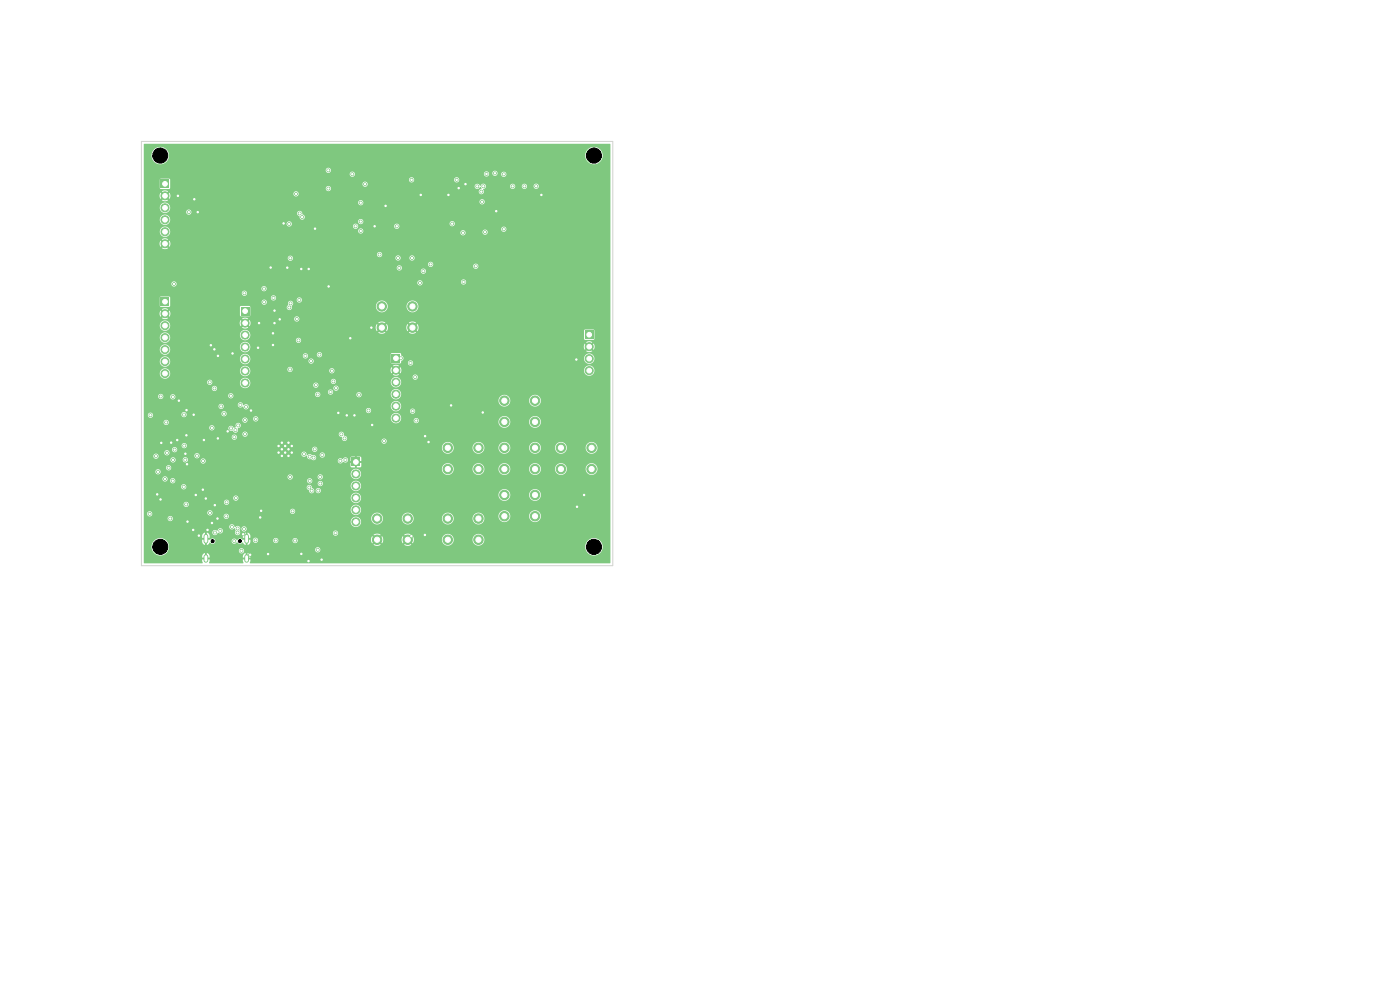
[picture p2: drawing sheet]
<svg xmlns="http://www.w3.org/2000/svg" width="297mm" height="210mm" viewBox="0 0 297 210" stroke-linecap="round" stroke-linejoin="round" font-family="sans-serif">
<path d="M74.6 97.2h1.7v1.7h-1.7z" fill="#7fc87f"/>
<g fill="#7fc87f" stroke="#7fc87f" stroke-width=".21">
<circle cx="75.5" cy="100.5" r=".85"/>
<circle cx="75.5" cy="103.1" r=".85"/>
<circle cx="75.5" cy="105.6" r=".85"/>
<circle cx="75.5" cy="108.2" r=".85"/>
<circle cx="75.5" cy="110.7" r=".85"/>
</g>
<path d="M34.1 63.2h1.7v1.7h-1.7z" fill="#7fc87f"/>
<g fill="#7fc87f" stroke="#7fc87f" stroke-width=".21">
<circle cx="35" cy="66.5" r=".85"/>
<circle cx="35" cy="69.1" r=".85"/>
<circle cx="35" cy="71.6" r=".85"/>
<circle cx="35" cy="74.2" r=".85"/>
<circle cx="35" cy="76.7" r=".85"/>
<circle cx="35" cy="79.2" r=".85"/>
<circle cx="59.1" cy="94.6" r=".3"/>
<circle cx="59.1" cy="96" r=".3"/>
<circle cx="59.8" cy="93.9" r=".3"/>
<circle cx="59.8" cy="95.3" r=".3"/>
<circle cx="59.8" cy="96.7" r=".3"/>
<circle cx="60.5" cy="94.6" r=".3"/>
<circle cx="60.5" cy="96" r=".3"/>
<circle cx="61.2" cy="93.9" r=".3"/>
<circle cx="61.2" cy="95.3" r=".3"/>
<circle cx="61.2" cy="96.7" r=".3"/>
<circle cx="61.9" cy="94.6" r=".3"/>
<circle cx="61.9" cy="96" r=".3"/>
</g>
<path d="M34.1 38.2h1.7v1.7h-1.7z" fill="#7fc87f"/>
<g fill="#7fc87f" stroke="#7fc87f" stroke-width=".21">
<circle cx="35" cy="41.5" r=".85"/>
<circle cx="35" cy="44.1" r=".85"/>
<circle cx="35" cy="46.6" r=".85"/>
<circle cx="35" cy="49.2" r=".85"/>
<circle cx="35" cy="51.7" r=".85"/>
<circle cx="95" cy="95" r="1"/>
<circle cx="101.5" cy="95" r="1"/>
<circle cx="95" cy="99.5" r="1"/>
<circle cx="101.5" cy="99.5" r="1"/>
<circle cx="107" cy="95" r="1"/>
<circle cx="113.5" cy="95" r="1"/>
<circle cx="107" cy="99.5" r="1"/>
<circle cx="113.5" cy="99.5" r="1"/>
<circle cx="80" cy="110" r="1"/>
<circle cx="86.5" cy="110" r="1"/>
<circle cx="80" cy="114.5" r="1"/>
<circle cx="86.5" cy="114.5" r="1"/>
<circle cx="95" cy="110" r="1"/>
<circle cx="101.5" cy="110" r="1"/>
<circle cx="95" cy="114.5" r="1"/>
<circle cx="101.5" cy="114.5" r="1"/>
<circle cx="107" cy="105" r="1"/>
<circle cx="113.5" cy="105" r="1"/>
<circle cx="107" cy="109.5" r="1"/>
<circle cx="113.5" cy="109.5" r="1"/>
</g>
<path d="M83.1 75.2h1.7v1.7h-1.7z" fill="#7fc87f"/>
<g fill="#7fc87f" stroke="#7fc87f" stroke-width=".21">
<circle cx="84" cy="78.5" r=".85"/>
<circle cx="84" cy="81.1" r=".85"/>
<circle cx="84" cy="83.6" r=".85"/>
<circle cx="84" cy="86.2" r=".85"/>
<circle cx="84" cy="88.7" r=".85"/>
</g>
<path d="M43.7 113.7v1.1M43.7 118.1v.8M52.3 113.7v1.1M52.3 118.1v.8" fill="none" stroke="#7fc87f" stroke-width="1"/>
<path d="M124.1 70.2h1.7v1.7h-1.7z" fill="#7fc87f"/>
<g fill="#7fc87f" stroke="#7fc87f" stroke-width=".21">
<circle cx="125" cy="73.5" r=".85"/>
<circle cx="125" cy="76.1" r=".85"/>
<circle cx="125" cy="78.6" r=".85"/>
</g>
<path d="M51.1 65.2h1.7v1.7h-1.7z" fill="#7fc87f"/>
<g fill="#7fc87f" stroke="#7fc87f" stroke-width=".21">
<circle cx="52" cy="68.5" r=".85"/>
<circle cx="52" cy="71.1" r=".85"/>
<circle cx="52" cy="73.6" r=".85"/>
<circle cx="52" cy="76.2" r=".85"/>
<circle cx="52" cy="78.7" r=".85"/>
<circle cx="52" cy="81.2" r=".85"/>
<circle cx="81" cy="65" r="1"/>
<circle cx="87.5" cy="65" r="1"/>
<circle cx="81" cy="69.5" r="1"/>
<circle cx="87.5" cy="69.5" r="1"/>
<circle cx="119" cy="95" r="1"/>
<circle cx="125.5" cy="95" r="1"/>
<circle cx="119" cy="99.5" r="1"/>
<circle cx="125.5" cy="99.5" r="1"/>
<circle cx="107" cy="85" r="1"/>
<circle cx="113.5" cy="85" r="1"/>
<circle cx="107" cy="89.5" r="1"/>
<circle cx="113.5" cy="89.5" r="1"/>
<circle cx="36.6" cy="102" r=".3"/>
<circle cx="61.4" cy="47.5" r=".3"/>
<circle cx="43.1" cy="97.8" r=".3"/>
<circle cx="34.1" cy="84.1" r=".3"/>
<circle cx="48.1" cy="106.5" r=".3"/>
<circle cx="33.3" cy="104.9" r=".3"/>
<circle cx="95.7" cy="86" r=".3"/>
<circle cx="65.5" cy="57.1" r=".3"/>
<circle cx="90.1" cy="113.5" r=".3"/>
<circle cx="69.7" cy="60.8" r=".3"/>
<circle cx="60.9" cy="56.8" r=".3"/>
<circle cx="79" cy="90.2" r=".3"/>
<circle cx="71.8" cy="87.6" r=".3"/>
<circle cx="63.9" cy="57.1" r=".3"/>
<circle cx="53.3" cy="87.1" r=".3"/>
<circle cx="41.1" cy="88" r=".3"/>
<circle cx="81.8" cy="43.7" r=".3"/>
<circle cx="49.3" cy="75" r=".3"/>
<circle cx="55" cy="68.5" r=".3"/>
<circle cx="90.9" cy="93.8" r=".3"/>
<circle cx="63.9" cy="117.5" r=".3"/>
<circle cx="58.2" cy="65.9" r=".3"/>
<circle cx="48.3" cy="91.5" r=".3"/>
<circle cx="45" cy="110.9" r=".3"/>
<circle cx="39.5" cy="92.3" r=".3"/>
<circle cx="41.5" cy="105" r=".3"/>
<circle cx="79.5" cy="48" r=".3"/>
<circle cx="74.3" cy="71.7" r=".3"/>
<circle cx="90.2" cy="92.5" r=".3"/>
<circle cx="78.8" cy="69.5" r=".3"/>
<circle cx="34.2" cy="93.9" r=".3"/>
<circle cx="65.4" cy="119" r=".3"/>
<circle cx="98.7" cy="39.1" r=".3"/>
<circle cx="37.7" cy="41.5" r=".3"/>
<circle cx="41.2" cy="42.3" r=".3"/>
<circle cx="56.9" cy="117.5" r=".3"/>
<circle cx="41" cy="112.4" r=".3"/>
<circle cx="39.6" cy="87" r=".3"/>
<circle cx="59.3" cy="67.7" r=".3"/>
<circle cx="57.9" cy="73.2" r=".3"/>
<circle cx="53.1" cy="117.7" r=".3"/>
<circle cx="60.2" cy="47.4" r=".3"/>
<circle cx="95.1" cy="41.3" r=".3"/>
<circle cx="102.4" cy="87.5" r=".3"/>
<circle cx="97.3" cy="39.9" r=".3"/>
<circle cx="57.9" cy="70.7" r=".3"/>
<circle cx="37.6" cy="93.3" r=".3"/>
<circle cx="41.9" cy="45" r=".3"/>
<circle cx="105.3" cy="44.8" r=".3"/>
<circle cx="43.7" cy="105.7" r=".3"/>
<circle cx="57.4" cy="56.8" r=".3"/>
<circle cx="66.8" cy="48.5" r=".3"/>
<circle cx="46.1" cy="110" r=".3"/>
<circle cx="75.2" cy="88.1" r=".3"/>
<circle cx="44" cy="112.4" r=".3"/>
<circle cx="58.2" cy="68.5" r=".3"/>
<circle cx="51.6" cy="113.3" r=".3"/>
<circle cx="122.4" cy="107.5" r=".3"/>
<circle cx="45.5" cy="74.1" r=".3"/>
<circle cx="73.6" cy="88.1" r=".3"/>
<circle cx="123.9" cy="105" r=".3"/>
<circle cx="39.8" cy="110.7" r=".3"/>
<circle cx="45.6" cy="107.2" r=".3"/>
<circle cx="55.2" cy="109.8" r=".3"/>
<circle cx="36.3" cy="93.9" r=".3"/>
<circle cx="39.7" cy="98.5" r=".3"/>
<circle cx="46.2" cy="75.5" r=".3"/>
<circle cx="46.2" cy="93" r=".3"/>
<circle cx="44.7" cy="73.2" r=".3"/>
<circle cx="55.4" cy="108.4" r=".3"/>
<circle cx="34.1" cy="105.9" r=".3"/>
<circle cx="68.2" cy="118.7" r=".3"/>
<circle cx="89.3" cy="41.3" r=".3"/>
<circle cx="43" cy="103.9" r=".3"/>
<circle cx="87.3" cy="113.7" r=".3"/>
<circle cx="114.8" cy="41.3" r=".3"/>
<circle cx="43.3" cy="93.3" r=".3"/>
<circle cx="54.7" cy="73.8" r=".3"/>
<circle cx="122.3" cy="76.3" r=".3"/>
<circle cx="37.9" cy="85" r=".3"/>
<circle cx="42.2" cy="113.6" r=".3"/>
<circle cx="39.3" cy="96.3" r=".3"/>
<circle cx="49.2" cy="111.8" r=".3"/>
<circle cx="46.7" cy="112.6" r=".3"/>
<circle cx="49.7" cy="114.8" r=".3"/>
<circle cx="51.2" cy="116.8" r=".3"/>
<circle cx="51.8" cy="112.2" r=".3"/>
<circle cx="67.4" cy="116.6" r=".3"/>
<circle cx="54.2" cy="114.6" r=".3"/>
<circle cx="62.1" cy="108.5" r=".3"/>
<circle cx="62.6" cy="114.7" r=".3"/>
<circle cx="50" cy="105.7" r=".3"/>
<circle cx="49" cy="90.9" r=".3"/>
<circle cx="72.2" cy="97.8" r=".3"/>
<circle cx="76.2" cy="83.7" r=".3"/>
<circle cx="64.8" cy="75.5" r=".3"/>
<circle cx="63" cy="67.7" r=".3"/>
<circle cx="61.6" cy="54.8" r=".3"/>
<circle cx="44.5" cy="81.1" r=".3"/>
<circle cx="75.4" cy="48" r=".3"/>
<circle cx="69.7" cy="40" r=".3"/>
<circle cx="52" cy="89.1" r=".3"/>
<circle cx="77.4" cy="39.1" r=".3"/>
<circle cx="102.9" cy="49.2" r=".3"/>
<circle cx="88.1" cy="80" r=".3"/>
<circle cx="106.9" cy="48.6" r=".3"/>
<circle cx="56" cy="64.1" r=".3"/>
<circle cx="40" cy="45" r=".3"/>
<circle cx="76.5" cy="43" r=".3"/>
<circle cx="87.3" cy="38.2" r=".3"/>
<circle cx="87.5" cy="87.2" r=".3"/>
<circle cx="80.5" cy="54" r=".3"/>
<circle cx="58" cy="63.2" r=".3"/>
<circle cx="73.1" cy="93" r=".3"/>
<circle cx="88.3" cy="89.2" r=".3"/>
<circle cx="62.8" cy="41.1" r=".3"/>
<circle cx="85" cy="76" r=".3"/>
<circle cx="76.5" cy="47" r=".3"/>
<circle cx="63.6" cy="45.3" r=".3"/>
<circle cx="89.1" cy="60" r=".3"/>
<circle cx="49.7" cy="92.7" r=".3"/>
<circle cx="91.4" cy="56.1" r=".3"/>
<circle cx="50.5" cy="90.3" r=".3"/>
<circle cx="96.9" cy="38.2" r=".3"/>
<circle cx="51" cy="85.9" r=".3"/>
<circle cx="49" cy="84" r=".3"/>
<circle cx="76.5" cy="49" r=".3"/>
<circle cx="87.1" cy="77" r=".3"/>
<circle cx="52.2" cy="86.3" r=".3"/>
<circle cx="64.1" cy="46" r=".3"/>
<circle cx="89.8" cy="57.5" r=".3"/>
<circle cx="54.3" cy="88.9" r=".3"/>
<circle cx="49.9" cy="91.2" r=".3"/>
<circle cx="35.4" cy="96" r=".3"/>
<circle cx="39.5" cy="107" r=".3"/>
<circle cx="33.5" cy="100.1" r=".3"/>
<circle cx="31.9" cy="88.1" r=".3"/>
<circle cx="67.4" cy="83.7" r=".3"/>
<circle cx="70.1" cy="83.2" r=".3"/>
<circle cx="84.7" cy="56.8" r=".3"/>
<circle cx="65.7" cy="102" r=".3"/>
<circle cx="98.2" cy="49.4" r=".3"/>
<circle cx="106.9" cy="37" r=".3"/>
<circle cx="72.4" cy="92.1" r=".3"/>
<circle cx="52" cy="92.1" r=".3"/>
<circle cx="81.5" cy="93.6" r=".3"/>
<circle cx="67.9" cy="101.2" r=".3"/>
<circle cx="84.2" cy="48" r=".3"/>
<circle cx="95.9" cy="47.4" r=".3"/>
<circle cx="102.1" cy="40.7" r=".3"/>
<circle cx="33.1" cy="96.8" r=".3"/>
<circle cx="39.3" cy="97.5" r=".3"/>
<circle cx="71.2" cy="113.1" r=".3"/>
<circle cx="35.3" cy="89.6" r=".3"/>
<circle cx="44.5" cy="108.8" r=".3"/>
<circle cx="36.7" cy="84.2" r=".3"/>
<circle cx="39" cy="88" r=".3"/>
<circle cx="36.1" cy="110" r=".3"/>
<circle cx="50.4" cy="113" r=".3"/>
<circle cx="45.6" cy="113" r=".3"/>
<circle cx="31.8" cy="109" r=".3"/>
<circle cx="61.5" cy="78.4" r=".3"/>
<circle cx="64.5" cy="96.4" r=".3"/>
<circle cx="102.3" cy="42.8" r=".3"/>
<circle cx="103.2" cy="36.9" r=".3"/>
<circle cx="36.9" cy="60.2" r=".3"/>
<circle cx="63.3" cy="72.2" r=".3"/>
<circle cx="56" cy="61.2" r=".3"/>
<circle cx="35" cy="101.6" r=".3"/>
<circle cx="39" cy="103.3" r=".3"/>
<circle cx="101.3" cy="39.5" r=".3"/>
<circle cx="70.4" cy="78.6" r=".3"/>
<circle cx="105" cy="36.8" r=".3"/>
<circle cx="70.7" cy="80.9" r=".3"/>
<circle cx="71.3" cy="82.4" r=".3"/>
<circle cx="108.8" cy="39.5" r=".3"/>
<circle cx="100.9" cy="56.5" r=".3"/>
<circle cx="111.2" cy="39.5" r=".3"/>
<circle cx="98.3" cy="59.8" r=".3"/>
<circle cx="66.8" cy="95.3" r=".3"/>
<circle cx="67" cy="81.7" r=".3"/>
<circle cx="63.5" cy="63.6" r=".3"/>
<circle cx="61.6" cy="64.4" r=".3"/>
<circle cx="65.7" cy="96.9" r=".3"/>
<circle cx="66" cy="76.6" r=".3"/>
<circle cx="61.6" cy="101.2" r=".3"/>
<circle cx="113.8" cy="39.5" r=".3"/>
<circle cx="69.7" cy="36.1" r=".3"/>
<circle cx="66.5" cy="97.1" r=".3"/>
<circle cx="74.7" cy="37" r=".3"/>
<circle cx="68.4" cy="96.5" r=".3"/>
<circle cx="87.4" cy="54.7" r=".3"/>
<circle cx="102.5" cy="39.5" r=".3"/>
<circle cx="67.9" cy="102.6" r=".3"/>
<circle cx="84.4" cy="54.7" r=".3"/>
<circle cx="61.4" cy="65.2" r=".3"/>
<circle cx="65.6" cy="103.4" r=".3"/>
<circle cx="66.1" cy="104.1" r=".3"/>
<circle cx="67.5" cy="104.1" r=".3"/>
<circle cx="67.8" cy="75.2" r=".3"/>
<circle cx="73.3" cy="97.6" r=".3"/>
<circle cx="78.2" cy="87.1" r=".3"/>
<circle cx="58.5" cy="114.7" r=".3"/>
<circle cx="47.5" cy="87.8" r=".3"/>
<circle cx="44.9" cy="90.8" r=".3"/>
<circle cx="41.8" cy="96.7" r=".3"/>
<circle cx="45.5" cy="82.4" r=".3"/>
<circle cx="36.7" cy="97.6" r=".3"/>
<circle cx="48" cy="109.5" r=".3"/>
<circle cx="50.4" cy="112.1" r=".3"/>
<circle cx="37" cy="95.4" r=".3"/>
<circle cx="39.1" cy="94.5" r=".3"/>
<circle cx="51.9" cy="62.2" r=".3"/>
<circle cx="35.8" cy="99.2" r=".3"/>
<circle cx="46.9" cy="86.2" r=".3"/>
</g>
<path d="M30.5 30.6h99v88.8l-76.4 .1-.1-.1 .1-.7h-.5v-.4h.5l-.1-.6-.5-.4v.6h-.4v-.6a.84 .84 0 0 0-.6 1h.5v.4h-.5l.2 .7-.2 .1h-7l-.2-.1 .2-.7h-.5v-.4h.5l-.1-.6-.5-.4v.6h-.4l-.1-.6a.84 .84 0 0 0-.5 1h.5v.4h-.5l.1 .7-.1 .1h-12.3l-.1-3.6h1.6a1.85 1.85 0 0 0 1.4 1.9 1.85 1.85 0 0 0 2.2-1h15v.1a.55 .55 0 0 0 .7 .5 .55 .55 0 0 0 .3-.8h15.2v.1a.56 .56 0 0 0 .8 .4 .56 .56 0 0 0 0-.9 .56 .56 0 0 0-.8 .4l-15.2-.1a.56 .56 0 0 0-.6-.2 .56 .56 0 0 0-.4 .5h-15l.2-.9h88.2a1.85 1.85 0 0 0 2.6 1.8 1.85 1.85 0 0 0 .5-3.1 1.85 1.85 0 0 0-3 1l-.1 .3h-88.2a1.85 1.85 0 0 0-1.9-1.8 1.85 1.85 0 0 0-1.9 1.8h-1.6v-2.2h12.4v.4h.5v.4h-.5v.6l.3 .4 .3 .1v-.5h.4v.5l.6-.5h.1a.58 .58 0 0 0 .7 .2 .58 .58 0 0 0 .4-.6h3.4v.2a.61 .61 0 0 0 .6 .5 .61 .61 0 0 0 .6-.4l.1 .1a.65 .65 0 0 0 1.1 0l.6 .5v-.5h.4l.1 .5a.88 .88 0 0 0 .5-1.1h.6v.2a.55 .55 0 0 0 .5 .5 .55 .55 0 0 0 .6-.6h3.2v.1a.55 .55 0 0 0 .6 .5 .55 .55 0 0 0 .5-.6h3v.1a.55 .55 0 0 0 .7 .5 .55 .55 0 0 0 .3-.8h15.6l.3 .9 .5-.6 .3 .3-.5 .6a1.29 1.29 0 0 0 1.5-.1l-.6-.5 .3-.3 .5 .6 .3-.9h3.9l.3 .9 .5-.6 .3 .3-.5 .6a1.29 1.29 0 0 0 1.5-.1l-.6-.5 .3-.3 .5 .6 .3-.9h5.9v.2a1.25 1.25 0 0 0 1.4 1.2 1.25 1.25 0 0 0 1.2-1.4h3.9v.2a1.25 1.25 0 0 0 2 1 1.25 1.25 0 0 0 0-2.2 1.25 1.25 0 0 0-2 1h-3.9l-.1-.2a1.25 1.25 0 0 0-1.3-1 1.25 1.25 0 0 0-1.2 1.2h-5.9l-.3-.7-.5 .6-.3-.3 .5-.6a1.29 1.29 0 0 0-1.5 .1l.6 .5-.3 .3-.5-.6-.3 .7h-3.9l-.3-.7-.5 .6-.3-.3 .5-.6a1.29 1.29 0 0 0-1.5 .1l.6 .5-.3 .3-.5-.6-.3 .7h-15.6l-.2-.2a.56 .56 0 0 0-.8 .4h-3a.56 .56 0 0 0-.6-.5 .56 .56 0 0 0-.5 .5l-3.2-.1a.56 .56 0 0 0-.6-.4 .56 .56 0 0 0-.5 .4h-1.1v-.4h.5l-.1-.7-.3-.4h17.9v.2a.56 .56 0 0 0 .9 .4 .56 .56 0 0 0 0-1 .56 .56 0 0 0-.9 .4h-18.1v.5h-.4v-.5l-.4 .2-.2 .5v.4h.5v.4h-.5a.78 .78 0 0 0-1.2 .1l-.3-.2a.56 .56 0 0 0-.9 .3h-3.4a.68 .68 0 0 0-1.2-.2h-.5v-.4h.5v-.4l-.2-.5-.4-.2v.5h-.4v-.5l-.4 .2-.2 .5h-12.4v-.8h14.5v.1a.61 .61 0 0 0 .7 .5 .61 .61 0 0 0 .5-.5 .59 .59 0 0 0 1-.1 .59 .59 0 0 0-.4-.9 .59 .59 0 0 0-.7 .6l-.3-.1a.56 .56 0 0 0-.8 .4h-14.5v-1.2h18.1v.1a.61 .61 0 0 0 .5 .5 .61 .61 0 0 0 .7-.3 .78 .78 0 0 1 0 1 .58 .58 0 0 0 .9 .4 .58 .58 0 0 0 .1-.9l.2-.4h.2v.2a.56 .56 0 0 0 .9 .4 .56 .56 0 0 0 0-1 .56 .56 0 0 0-.9 .4l-.2-.1a.61 .61 0 0 0-.5-.4 .61 .61 0 0 0-.6 .2 .62 .62 0 0 0-.6-.6 .62 .62 0 0 0-.7 .5h-18.1v-1.1h43.9v.2a1.1 1.1 0 0 0 1.6 .9 1.1 1.1 0 0 0 .3-1.8h2.4v.2a1.25 1.25 0 0 0 1.4 1.2 1.25 1.25 0 0 0 1.2-1.4h3.9v.2a1.25 1.25 0 0 0 1.4 1.2 1.25 1.25 0 0 0 1.2-1.4h5.9v.2a1.25 1.25 0 0 0 1.4 1.2 1.25 1.25 0 0 0 1.2-1.4h3.9v.2a1.25 1.25 0 0 0 1.7 1.1 1.25 1.25 0 0 0 .7-1.8h3.1v.2a1.25 1.25 0 0 0 1.4 1.2 1.25 1.25 0 0 0 1.2-1.4h3.9v.2a1.25 1.25 0 0 0 2 1 1.25 1.25 0 0 0 0-2.2 1.25 1.25 0 0 0-2 1h-3.9l-.1-.2a1.25 1.25 0 0 0-1.3-1 1.25 1.25 0 0 0-1.2 1.2l-3.1-.1a1.25 1.25 0 0 0-1.4-.5 1.25 1.25 0 0 0-1 1.1h-3.9l-.1-.2a1.25 1.25 0 0 0-1.3-1 1.25 1.25 0 0 0-1.2 1.2h-5.9l-.1-.2a1.25 1.25 0 0 0-1.3-1 1.25 1.25 0 0 0-1.2 1.2h-3.9l-.1-.2a1.25 1.25 0 0 0-1.3-1 1.25 1.25 0 0 0-1.2 1.2h-2.5a1.1 1.1 0 0 0-1.8 .7h-43.9v-.7h5.1v.2a.55 .55 0 0 0 .9 .3 .55 .55 0 0 0-.3-.9h11.2v.1a.56 .56 0 0 0 .9 .4 .56 .56 0 0 0 0-.9 .56 .56 0 0 0-.9 .4l-11.4-.1-.3 .3-.1 .2h-5.1v-1h.7a.55 .55 0 0 0 .7 .6 .55 .55 0 0 0 .3-.8h11.8v.2a.55 .55 0 0 0 .8 .4 .55 .55 0 0 0 .1-.9h16.6v.1a.55 .55 0 0 0 .8 .5 .55 .55 0 0 0 .2-.9h11.9v.1a1.1 1.1 0 0 0 1.7 .9 1.1 1.1 0 0 0 0-1.9 1.1 1.1 0 0 0-1.7 .9l-12-.1a.56 .56 0 0 0-.9 .4l-16.6-.1a.56 .56 0 0 0-.9 .4h-11.8a.56 .56 0 0 0-.6-.2 .56 .56 0 0 0-.4 .4h-.7v-2h8.4v.2a.55 .55 0 0 0 .9 .3 .55 .55 0 0 0-.1-.9h7.8v.1a.56 .56 0 0 0 .9 .4 .56 .56 0 0 0 0-.9 .56 .56 0 0 0-.9 .4l-8.1-.1-.3 .3-.2 .2h-8.4v-1.3h19a.55 .55 0 0 0 .6 .6 .55 .55 0 0 0 .5-.7h23.8v.2a1.1 1.1 0 0 0 1.5 .9 1.1 1.1 0 0 0 .4-1.7h29.4v.2a1.25 1.25 0 0 0 1.4 1.2 1.25 1.25 0 0 0 1.2-1.4h3.9v.2a1.25 1.25 0 0 0 2 1 1.25 1.25 0 0 0 0-2.2 1.25 1.25 0 0 0-2 1h-3.9l-.1-.2a1.25 1.25 0 0 0-1.3-1 1.25 1.25 0 0 0-1.2 1.2h-29.4l-.1-.1a1.1 1.1 0 0 0-1.8 .7h-23.9a.56 .56 0 0 0-.5-.4 .56 .56 0 0 0-.5 .5h-19v-2.4h7.9v.1a.55 .55 0 0 0 .6 .5 .55 .55 0 0 0 .5-.5h25.6l.1 .5 .3 .2a.57 .57 0 0 0 .6 .6 .57 .57 0 0 0 .6-.6h.3v.1a.56 .56 0 0 0 .8 .4 .56 .56 0 0 0 0-.9 .56 .56 0 0 0-.8 .4h-.3l-.5-.5a.57 .57 0 0 0-.5-.6 .57 .57 0 0 0-.6 .4h-25.6a.56 .56 0 0 0-.5-.6 .56 .56 0 0 0-.6 .5h-7.9v-1.7h4v.2a.55 .55 0 0 0 .4 .4 .55 .55 0 0 0 .6-.2h.6v.2a.55 .55 0 0 0 .6 .4 .55 .55 0 0 0 .5-.6h27.9v.2a.55 .55 0 0 0 .8 .4h1.5v.1a.55 .55 0 0 0 .9 .4h6.1v.2a1.1 1.1 0 0 0 1.7 .8 1.1 1.1 0 0 0 0-1.9 1.1 1.1 0 0 0-1.7 .9h-6.1l.1-.1a.56 .56 0 0 0-.2-.8 .56 .56 0 0 0-.8 .4h-1.5l.1-.1a.56 .56 0 0 0 0-.9 .56 .56 0 0 0-.9 .4h-27.9a.56 .56 0 0 0-.6-.5 .56 .56 0 0 0-.5 .5h-.6l.1-.4-.3-.4h25.7a.55 .55 0 0 0 .6 .6 .55 .55 0 0 0 .5-.6h5.3v.1a.56 .56 0 0 0 .8 .4 .56 .56 0 0 0 0-.9 .56 .56 0 0 0-.8 .4h-5.3l-.1-.2a.56 .56 0 0 0-.6-.2 .56 .56 0 0 0-.4 .4h-25.8a.56 .56 0 0 0-.7 .4h-4v-1.5h2.5v.2a.55 .55 0 0 0 .4 .4 .55 .55 0 0 0 .5-.1h40.5v.1a1.1 1.1 0 0 0 1.7 .9 1.1 1.1 0 0 0 0-1.9 1.1 1.1 0 0 0-1.7 .9l-40.4-.1a.56 .56 0 0 0-.3-.8 .56 .56 0 0 0-.7 .4h-2.5v-.8h4.7v.1a.55 .55 0 0 0 .5 .5 .55 .55 0 0 0 .6-.4h57.4v.2a1.25 1.25 0 0 0 1.4 1.2 1.25 1.25 0 0 0 1.2-1.4h3.9v.2a1.25 1.25 0 0 0 1.4 1.2 1.25 1.25 0 0 0 1.2-1.4h2.9v.2a1.25 1.25 0 0 0 1.4 1.2 1.25 1.25 0 0 0 1.2-1.4h3.9v.2a1.25 1.25 0 0 0 1.4 1.2 1.25 1.25 0 0 0 1.2-1.4h2.9v.2a1.25 1.25 0 0 0 1.4 1.2 1.25 1.25 0 0 0 1.2-1.4h3.9v.2a1.25 1.25 0 0 0 2 1 1.25 1.25 0 0 0 0-2.2 1.25 1.25 0 0 0-2 1h-3.9l-.1-.2a1.25 1.25 0 0 0-1.3-1 1.25 1.25 0 0 0-1.2 1.2h-2.9l-.1-.2a1.25 1.25 0 0 0-1.3-1 1.25 1.25 0 0 0-1.2 1.2h-3.9l-.1-.2a1.25 1.25 0 0 0-1.3-1 1.25 1.25 0 0 0-1.2 1.2h-2.9l-.1-.2a1.25 1.25 0 0 0-1.3-1 1.25 1.25 0 0 0-1.2 1.2h-3.9l-.1-.2a1.25 1.25 0 0 0-1.3-1 1.25 1.25 0 0 0-1.2 1.2l-57.4-.1a.56 .56 0 0 0-.5-.6 .56 .56 0 0 0-.6 .5h-4.7v-1.7h5.7v.1a.55 .55 0 0 0 .6 .5 .55 .55 0 0 0 .5-.6h1.5v.1a.55 .55 0 0 0 .5 .5 .55 .55 0 0 0 .5-.4h2.7v.2a.55 .55 0 0 0 .7 .4 .55 .55 0 0 0 .4-.6h28.1v.1a.61 .61 0 0 0 .5 .5 .61 .61 0 0 0 .6-.4 .56 .56 0 0 0 .9 .1 .56 .56 0 0 0-.1-.9h.8v.7h.6v.4h-.6l.1 .9h.8v-.6h.4v.6l.9-.1 .1-.8h-.7v-.4h.7l-.1-.7-.2-.2-.7-.1v.7h-.4v-.7l-.7 .1-.2 .2-1.2-.1-.5 .4-.3-.2a.56 .56 0 0 0-.7 .5h-28.1l-.1-.2a.56 .56 0 0 0-.6-.2 .56 .56 0 0 0-.4 .4h-2.7l.1-.1a.56 .56 0 0 0-.5-.6 .56 .56 0 0 0-.6 .5h-1.5l-.2-.3a.56 .56 0 0 0-.5-.2 .56 .56 0 0 0-.4 .5h-5.7v-.8h2v.1a.55 .55 0 0 0 .7 .5 .55 .55 0 0 0 .4-.7h7.6v.1a.55 .55 0 0 0 .8 .5 .55 .55 0 0 0 .2-.9h21.7v.1a.56 .56 0 0 0 .5 .5 .56 .56 0 0 0 .5-.2h.2a.69 .69 0 0 0 1 .7 .56 .56 0 0 0 .7 0 .56 .56 0 0 0 .1-.8 .56 .56 0 0 0-.8-.1h1.7v.1a.56 .56 0 0 0 .9 .4 .56 .56 0 0 0 0-.9 .56 .56 0 0 0-.9 .4l-1.8-.1a.72 .72 0 0 0-.9 .2 .62 .62 0 0 0-.4-.7 .62 .62 0 0 0-.8 .4l-21.8-.1a.56 .56 0 0 0-.9 .4h-7.6l-.2-.3a.56 .56 0 0 0-.9 .4h-2v-.7h4.4v.1a.56 .56 0 0 0 .8 .4 .56 .56 0 0 0 0-.9 .56 .56 0 0 0-.8 .4h-4.4v-.7h6v.2a.55 .55 0 0 0 .7 .4 .55 .55 0 0 0 .4-.7h28.6v.2a.55 .55 0 0 0 .8 .4 .55 .55 0 0 0 .1-.9h26.6v.2a1.25 1.25 0 0 0 1.4 1.2 1.25 1.25 0 0 0 1.2-1.4h3.9v.2a1.25 1.25 0 0 0 1.4 1.2 1.25 1.25 0 0 0 1.2-1.4h2.9v.2a1.25 1.25 0 0 0 1.4 1.2 1.25 1.25 0 0 0 1.2-1.4h3.9v.2a1.25 1.25 0 0 0 1.4 1.2 1.25 1.25 0 0 0 1.2-1.4h2.9v.2a1.25 1.25 0 0 0 1.4 1.2 1.25 1.25 0 0 0 1.2-1.4h3.9v.2a1.25 1.25 0 0 0 2 1 1.25 1.25 0 0 0 0-2.2 1.25 1.25 0 0 0-2 1h-3.9l-.1-.2a1.25 1.25 0 0 0-1.3-1 1.25 1.25 0 0 0-1.2 1.2h-2.9l-.1-.2a1.25 1.25 0 0 0-1.3-1 1.25 1.25 0 0 0-1.2 1.2h-3.9l-.1-.2a1.25 1.25 0 0 0-1.3-1 1.25 1.25 0 0 0-1.2 1.2h-2.9l-.1-.2a1.25 1.25 0 0 0-1.3-1 1.25 1.25 0 0 0-1.2 1.2h-3.9l-.1-.2a1.25 1.25 0 0 0-1.3-1 1.25 1.25 0 0 0-1.2 1.2h-26.6a.56 .56 0 0 0-.9 .3h-28.6l-.1-.1a.56 .56 0 0 0-.6-.2 .56 .56 0 0 0-.4 .4h-6v-.8h8v.1a.56 .56 0 0 0 .9 .4 .56 .56 0 0 0 0-.9 .56 .56 0 0 0-.9 .4h-8v-1.8h18.7v.1a.55 .55 0 0 0 .8 .4 .55 .55 0 0 0 0-.9 .55 .55 0 0 0-.8 .4h-18.7v-.7h20.9v.2a.55 .55 0 0 0 .6 .5 .55 .55 0 0 0 .5-.6h19.4v.1a.59 .59 0 0 0 .6 .5v.2a.55 .55 0 0 0 .8 .6h7.6v.2a.56 .56 0 0 0 .9 .3 .56 .56 0 0 0 0-.9 .56 .56 0 0 0-.9 .4h-7.6l.1-.1a.61 .61 0 0 0 .2-.7 .61 .61 0 0 0-.6-.3 .57 .57 0 0 0-.4-.8 .57 .57 0 0 0-.7 .5l-19.4-.1a.56 .56 0 0 0-.5-.5 .56 .56 0 0 0-.6 .5h-20.9v-1.3h13.9v.1a.55 .55 0 0 0 .6 .5 .55 .55 0 0 0 .5-.5h2.9v.1a.63 .63 0 0 0 1 .5 .6 .6 0 0 0 .8 .3 .6 .6 0 0 0 .2-.8 .59 .59 0 0 0 .7-.7 .59 .59 0 0 0-.9-.5 .59 .59 0 0 0-.2 .9l-.4 .1a.57 .57 0 0 0-.6-.4 .57 .57 0 0 0-.6 .5h-2.9v-.1a.56 .56 0 0 0-.6-.5 .56 .56 0 0 0-.5 .5h-13.9v-1.2h4.2v.2a.56 .56 0 0 0 .8 .4 .56 .56 0 0 0 0-1 .56 .56 0 0 0-.8 .4h-4.2v-.5h20.9v.2a.55 .55 0 0 0 .8 .4 .55 .55 0 0 0 .2-.8h1.3v.1a.55 .55 0 0 0 .7 .5 .55 .55 0 0 0 .3-.8h28.2v.2a1.1 1.1 0 0 0 .9 1 1.1 1.1 0 0 0 1.2-.7h2.8v.2a.55 .55 0 0 0 .4 .5 .55 .55 0 0 0 .6-.4h16.9v.2a1.25 1.25 0 0 0 1.4 1.2 1.25 1.25 0 0 0 1.2-1.4h3.9v.2a1.25 1.25 0 0 0 2 1 1.25 1.25 0 0 0 0-2.2 1.25 1.25 0 0 0-2 1h-3.9l-.1-.2a1.25 1.25 0 0 0-1.3-1 1.25 1.25 0 0 0-1.2 1.2h-16.9l.1-.1a.56 .56 0 0 0-.5-.6 .56 .56 0 0 0-.6 .4h-2.8a1.1 1.1 0 0 0-.7-1.5 1.1 1.1 0 0 0-1.4 1l-28.2-.1a.56 .56 0 0 0-.6-.2 .56 .56 0 0 0-.4 .5h-1.3a.56 .56 0 0 0-.6-.2 .56 .56 0 0 0-.4 .4h-20.9v-1h.9v.2a.55 .55 0 0 0 .7 .4 .55 .55 0 0 0 .3-.7h6.1v.1a.55 .55 0 0 0 .7 .5 .55 .55 0 0 0 .3-.8h7.5v.1a.56 .56 0 0 0 .8 .4 .56 .56 0 0 0 0-.9 .56 .56 0 0 0-.8 .4l-7.5-.1a.56 .56 0 0 0-.6-.2 .56 .56 0 0 0-.4 .5h-6.1v-.2a.56 .56 0 0 0-.6-.2 .56 .56 0 0 0-.4 .5h-.9v-1h47.1v.2a.56 .56 0 0 0 .9 .4 .56 .56 0 0 0 0-1 .56 .56 0 0 0-.9 .4h-47.1v-.9h15.9v.2a.55 .55 0 0 0 .8 .4 .55 .55 0 0 0 .1-.9h3.1v.2a.63 .63 0 0 0 .5 .4 .63 .63 0 0 0 .7-.2 .59 .59 0 0 0 .6 .6 .59 .59 0 0 0 .5-.7h30.2v.1a1.1 1.1 0 0 0 1.6 .9h2.5v.2a.56 .56 0 0 0 .8 .4 .56 .56 0 0 0 0-.9 .56 .56 0 0 0-.8 .3h-2.4a1.1 1.1 0 0 0 0-1.9 1.1 1.1 0 0 0-1.7 .9h-30.2l-.1-.1a.68 .68 0 0 0-1 0 .6 .6 0 0 0-.5-.6 .6 .6 0 0 0-.7 .4h-3.1a.56 .56 0 0 0-.9 .3h-15.9v-1.2h75.2v.2a1.25 1.25 0 0 0 1.4 1.2 1.25 1.25 0 0 0 1.2-1.4h3.9v.2a1.25 1.25 0 0 0 2 1 1.25 1.25 0 0 0 0-2.2 1.25 1.25 0 0 0-2 1h-3.9l-.1-.2a1.25 1.25 0 0 0-1.3-1 1.25 1.25 0 0 0-1.2 1.2h-75.2v-.9h3.1v.2a.55 .55 0 0 0 .5 .5 .55 .55 0 0 0 .6-.6h1.4v.2a.55 .55 0 0 0 .7 .4 .55 .55 0 0 0 .3-.8h11.3v.1a.55 .55 0 0 0 .8 .5 .55 .55 0 0 0 .2-.9h17.5v.1a.56 .56 0 0 0 .8 .4 .56 .56 0 0 0 0-.9 .56 .56 0 0 0-.8 .4l-17.6-.1a.56 .56 0 0 0-.9 .4l-11.3-.1a.56 .56 0 0 0-.6-.2 .56 .56 0 0 0-.4 .5l-1.4-.1a.56 .56 0 0 0-.6-.5 .56 .56 0 0 0-.5 .5h-3.1v-.9h39.1v.1a.55 .55 0 0 0 .8 .5h5.2v.1a.55 .55 0 0 0 .7 .5 .55 .55 0 0 0 .4-.8h6.2v.2a1.1 1.1 0 0 0 1.7 .9 1.1 1.1 0 0 0 0-1.9 1.1 1.1 0 0 0-1.7 .8h-6.2a.56 .56 0 0 0-.6-.3 .56 .56 0 0 0-.5 .5l-5.1-.1a.56 .56 0 0 0-.1-.9 .56 .56 0 0 0-.8 .4h-39.1v-.8h14.4v.2a.56 .56 0 0 0 .9 .4 .56 .56 0 0 0 0-1 .56 .56 0 0 0-.9 .4h-14.4v-1.3h13.4v.2a.55 .55 0 0 0 .6 .5 .55 .55 0 0 0 .5-.5h5.9v.3a1.1 1.1 0 0 0 1.5 .8h18.3v.1a.56 .56 0 0 0 .9 .4 .56 .56 0 0 0 0-.9 .56 .56 0 0 0-.9 .4h-18.3l.6-.7h13.5v.2a.56 .56 0 0 0 .8 .4 .56 .56 0 0 0 0-1 .56 .56 0 0 0-.8 .4h-13.5v-.8h17.2v.2a.55 .55 0 0 0 .5 .5 .55 .55 0 0 0 .6-.5h11.6v.2a1.1 1.1 0 0 0 1.7 .8 1.1 1.1 0 0 0 0-1.9 1.1 1.1 0 0 0-1.7 .9h-11.6a.56 .56 0 0 0-.5-.6 .56 .56 0 0 0-.6 .4h-17.2a1.1 1.1 0 0 0-1.2-.7 1.1 1.1 0 0 0-.9 1.1h-5.9v-.2a.56 .56 0 0 0-.5-.5 .56 .56 0 0 0-.6 .5h-13.4v-1.8h3.4v.1a1.1 1.1 0 0 0 .8 1 1.1 1.1 0 0 0 1.2-.4h51.6v.2a.56 .56 0 0 0 .9 .4 .56 .56 0 0 0 0-1 .56 .56 0 0 0-.9 .4h-51.6v-.1a1.09 1.09 0 0 0 0-1.2h15v.2a1.1 1.1 0 0 0 1.3 1 1.1 1.1 0 0 0 .8-1.5h8v.1a.55 .55 0 0 0 .5 .5 .55 .55 0 0 0 .5-.3h7.9v.1a.55 .55 0 0 0 .6 .5 .55 .55 0 0 0 .4-.8h11.9l.3 .8 .4-.5 .3 .3-.4 .5a1.14 1.14 0 0 0 1.3 0l-.5-.5 .3-.3 .4 .5 .2-.7h38.8v.2a1.1 1.1 0 0 0 1.7 .9 1.1 1.1 0 0 0 0-1.9 1.1 1.1 0 0 0-1.7 .8h-38.8l-.2-.6-.4 .5-.3-.3 .4-.5a1.14 1.14 0 0 0-1.3 0l.5 .5-.3 .3-.4-.5-.3 .5h-11.9l-.2-.2a.56 .56 0 0 0-.8 .4l-7.8-.1a.55 .55 0 0 0-.5-.7 .55 .55 0 0 0-.6 .5h-8a1.1 1.1 0 0 0-1.2-.7 1.1 1.1 0 0 0-.9 1l-15.1-.1a1.11 1.11 0 0 0-1.1-.3 1.11 1.11 0 0 0-.8 1h-3.4v-2.6h3.4v.2a1.1 1.1 0 0 0 1.5 .9 1.1 1.1 0 0 0 .5-1.6h15v.1a1.1 1.1 0 0 0 1 1.1 1.1 1.1 0 0 0 1.1-.8h12.4v.2a.56 .56 0 0 0 .9 .4 .56 .56 0 0 0 0-1 .56 .56 0 0 0-.9 .4h-12.4l.1-.6-.3-.5h11.4a.55 .55 0 0 0 .7 .6 .55 .55 0 0 0 .3-.8h2v.1a.55 .55 0 0 0 .7 .5 .55 .55 0 0 0 .4-.7h14.6v1.8l.2 .2 3.4-.2a.56 .56 0 0 0 .8 .6 .56 .56 0 0 0 .2-.9 .56 .56 0 0 0-.9 .2l-.1 .1h-1.4v-.3l.4-.3 .1-.3h38.3v.2a1.1 1.1 0 0 0 1.7 .8 1.1 1.1 0 0 0 0-1.9 1.1 1.1 0 0 0-1.7 .9h-38.3l-.7-1.1h-1.8l-.2 .2h-14.6l-.1-.2a.56 .56 0 0 0-.6-.2 .56 .56 0 0 0-.4 .5h-2a.56 .56 0 0 0-.5-.2 .56 .56 0 0 0-.5 .4l-11.5-.1a1.1 1.1 0 0 0-1.8 .8h-15a1.1 1.1 0 0 0-1.2-.5 1.1 1.1 0 0 0-.8 1h-3.4v-2.5h3.4v.1a1.1 1.1 0 0 0 1.5 1 1.1 1.1 0 0 0 .5-1.7h15v.2a1.1 1.1 0 0 0 1.2 1 1.1 1.1 0 0 0 1-1.3h70.7l.3 .8 .4-.5 .3 .3-.4 .5a1.14 1.14 0 0 0 1.3 0l-.5-.5 .3-.3 .5 .4a1.14 1.14 0 0 0-.1-1.2l-.4 .5-.3-.3 .4-.5a1.14 1.14 0 0 0-1.3 0l.5 .5-.3 .3-.4-.5-.3 .5h-70.7a1.1 1.1 0 0 0-1.1-.9 1.1 1.1 0 0 0-1.1 1l-15.1-.1a1.1 1.1 0 0 0-1.1-.3 1.1 1.1 0 0 0-.8 1h-3.4v-2.6h3.4v.2a1.1 1.1 0 0 0 1.5 1 1.1 1.1 0 0 0 .5-1.7h15v.2a1.1 1.1 0 0 0 1.4 .9h10.5v.2a.56 .56 0 0 0 .8 .4 .56 .56 0 0 0 0-1 .56 .56 0 0 0-.8 .4h-10.4a1.1 1.1 0 0 0 .2-1.9 1.1 1.1 0 0 0-1.7 .8l-15.1-.1a1.1 1.1 0 0 0-1.1-.3 1.1 1.1 0 0 0-.8 .9h-3.4v-2.5h3.4v.2a1.1 1.1 0 0 0 1.5 .9 1.1 1.1 0 0 0 .5-1.7h15l.2 .8 .4-.5 .3 .3-.5 .5a1.13 1.13 0 0 0 1.4 0l-.1-.1h27.1l.3 .9 .5-.6 .3 .3-.5 .6a1.29 1.29 0 0 0 1.5-.1l-.6-.5 .3-.3 .5 .6 .3-.9h3.9l.3 .9 .5-.6 .3 .3-.5 .6a1.29 1.29 0 0 0 1.5-.1l-.6-.5 .3-.3 .5 .6 .1-.2h35.3l.1 1.9 1.9 .1 .2-.2v-1.8l-.2-.2h-1.8l-.2 .2h-35.2a1.28 1.28 0 0 0-.2-1.4l-.5 .6-.3-.3 .5-.6a1.29 1.29 0 0 0-1.5 .1l.6 .5-.3 .3-.5-.6-.3 .7h-3.9l-.3-.7-.5 .6-.3-.3 .5-.6a1.29 1.29 0 0 0-1.5 .1l.6 .5-.3 .3-.5-.6-.3 .7h-27.1l-.4-.4 .3-.3 .5 .4a1.14 1.14 0 0 0-.1-1.2l-.4 .5-.3-.3 .4-.5h9.8v.1a.56 .56 0 0 0 .9 .4 .56 .56 0 0 0 0-.9 .56 .56 0 0 0-.9 .4h-9.8a1.14 1.14 0 0 0-1.3 0l.5 .5-.3 .3-.4-.5-.2 .5h-15a1.1 1.1 0 0 0-1.2-.4 1.1 1.1 0 0 0-.8 1h-3.4v-2.6h3.4l.2 .8 .4-.5 .3 .3-.4 .5a1.14 1.14 0 0 0 1.3 0l-.5-.5 .3-.3 .5 .4a1.14 1.14 0 0 0-.1-1.2l-.4 .5-.3-.3 .4-.5a1.14 1.14 0 0 0-1.3 0l.5 .5-.3 .3-.4-.5-.2 .5h-3.4v-1.3h20.4l.1 1.9 1.9 .1 .2-.2v-1.7h7.7a.56 .56 0 0 0 .7 .5 .56 .56 0 0 0 .4-.8h17.8v.2a1.25 1.25 0 0 0 1.4 1.2 1.25 1.25 0 0 0 1.2-1.4h3.9v.2a1.25 1.25 0 0 0 2 1 1.25 1.25 0 0 0 0-2.2 1.25 1.25 0 0 0-2 1h-3.9l-.1-.2a1.25 1.25 0 0 0-1.3-1 1.25 1.25 0 0 0-1.2 1.2h-17.8a.59 .59 0 0 0 .2-.8 .59 .59 0 0 0-.8-.2 .59 .59 0 0 0-.2 .8l-.3 .5h-7.7l-.2-.3h-1.8l-.2 .2h-20.4v-2h3.4v1.8l.2 .2h1.8l.2-.2v-.9h19.4v.2a.56 .56 0 0 0 .8 .4 .56 .56 0 0 0 0-1 .56 .56 0 0 0-.8 .4h-19.4v-.9h21.4v.2a.55 .55 0 0 0 .4 .4 .55 .55 0 0 0 .5-.1h4.6v.1a.56 .56 0 0 0 .8 .4 .56 .56 0 0 0 0-.9 .56 .56 0 0 0-.8 .4l-4.5-.1a.56 .56 0 0 0-.3-.8 .56 .56 0 0 0-.7 .4h-21.4l-.2-.2h-1.8l-.2 .2h-3.4v-1h20.8a.56 .56 0 0 0 .7 .6 .56 .56 0 0 0 .3-.9 .56 .56 0 0 0-1 .2v.1h-20.8v-.9h25a.56 .56 0 0 0 .7 .6 .56 .56 0 0 0 .2-.9 .56 .56 0 0 0-.9 .1v.2h-25v-1h5.9a.55 .55 0 0 0 .6 .6 .55 .55 0 0 0 .4-.9h51.1v.2a.55 .55 0 0 0 .8 .4 .55 .55 0 0 0 .3-.8h8.2v.2a.56 .56 0 0 0 .8 .4 .56 .56 0 0 0 0-1 .56 .56 0 0 0-.8 .4h-8.3a.56 .56 0 0 0-.6-.2 .56 .56 0 0 0-.4 .4h-51.1a.56 .56 0 0 0-.6-.2 .56 .56 0 0 0-.4 .5h-5.9v-2.8h58.8v.2a.56 .56 0 0 0 .8 .4 .56 .56 0 0 0 0-.9 .56 .56 0 0 0-.8 .3h-58.8v-.6h53.7v.1a.56 .56 0 0 0 .8 .4 .56 .56 0 0 0 0-.9 .56 .56 0 0 0-.8 .4h-53.7v-.8h60.3v.2a.55 .55 0 0 0 .4 .4 .55 .55 0 0 0 .6-.2h8.6v.2a.56 .56 0 0 0 .8 .4 .56 .56 0 0 0 0-1 .56 .56 0 0 0-.8 .4h-8.6l.1-.1a.56 .56 0 0 0-.4-.8 .56 .56 0 0 0-.7 .5h-60.3v-1.3h30.5v.2a.55 .55 0 0 0 .7 .4 .55 .55 0 0 0 .4-.6h21.8v.1a.56 .56 0 0 0 .6 .5 .56 .56 0 0 0 .5-.6h1.9v.1a.56 .56 0 0 0 .8 .4 .56 .56 0 0 0 0-.9 .56 .56 0 0 0-.8 .4h-1.9l-.1-.3a.56 .56 0 0 0-.6-.2 .56 .56 0 0 0-.4 .5h-21.8l-.1-.3a.56 .56 0 0 0-.5-.2 .56 .56 0 0 0-.5 .5h-30.5v-.8h49.5v.2a.56 .56 0 0 0 .8 .4 .56 .56 0 0 0 0-1 .56 .56 0 0 0-.8 .4h-49.5v-2.3h3.4l.2 .8 .4-.5 .3 .3-.4 .5a1.14 1.14 0 0 0 1.3-.1l-.5-.4 .3-.3 .5 .4a1.14 1.14 0 0 0-.1-1.3l-.4 .5-.3-.3 .4-.5a1.14 1.14 0 0 0-1.3 .1l.5 .4-.3 .3-.4-.5-.2 .6h-3.4v-2.5h3.4a1.1 1.1 0 0 0 1.2 1.2 1.1 1.1 0 0 0 1-1.4h39.9v.2a.55 .55 0 0 0 .4 .4 .55 .55 0 0 0 .6-.2h20.7v.1a.55 .55 0 0 0 .7 .5 .55 .55 0 0 0 .3-.7h3.7v.1a.56 .56 0 0 0 .8 .4 .56 .56 0 0 0 0-.9 .56 .56 0 0 0-.8 .4h-3.7l-.1-.3a.56 .56 0 0 0-.9 .4h-20.7l.1-.4-.2-.3h29.4a.56 .56 0 0 0 .7 .6 .56 .56 0 0 0 .3-.9 .56 .56 0 0 0-.9 .1l-.1 .2-29.6-.1a.55 .55 0 0 0-.7 .4h-39.9a1.1 1.1 0 0 0-1.2-.8 1.1 1.1 0 0 0-1 1h-3.4v-2.6h3.4v.2a1.1 1.1 0 0 0 .7 .9 1.1 1.1 0 0 0 1.1-.2h25.1v.2a.55 .55 0 0 0 .9 .3h13.2v.2a.56 .56 0 0 0 .6 .5 .56 .56 0 0 0 .5-.7h7.6v.2a.56 .56 0 0 0 .9 .4 .56 .56 0 0 0 0-1 .56 .56 0 0 0-.9 .4h-7.6l-.1-.2a.56 .56 0 0 0-.6-.2 .56 .56 0 0 0-.4 .4h-13.2l.1-.1a.55 .55 0 0 0-.2-.8 .55 .55 0 0 0-.8 .4h-25.1l.4-.5h39.9a.55 .55 0 0 0 .3 .6 .55 .55 0 0 0 .6-.1h18.5v.1a.56 .56 0 0 0 .8 .4 .56 .56 0 0 0 0-.9 .56 .56 0 0 0-.8 .4l-18.4-.1a.56 .56 0 0 0-.3-.8 .56 .56 0 0 0-.7 .4h-39.9a1.1 1.1 0 0 0-.9-1.4 1.1 1.1 0 0 0-1.3 1h-3.4v-2.5h3.4v.2a1.1 1.1 0 0 0 1.8 .7h3.8v.2a.55 .55 0 0 0 .5 .5 .55 .55 0 0 0 .6-.4h22.4l.1 .4 .4 .2a.6 .6 0 0 0 .5 .8 .6 .6 0 0 0 .7-.6l-.5-.5a.64 .64 0 0 0-.3-.7 .64 .64 0 0 0-.8 .1l-.1 .3h-22.4v-.1a.56 .56 0 0 0-.5-.7 .56 .56 0 0 0-.6 .5h-3.8a1.1 1.1 0 0 0-.2-1.8 1.1 1.1 0 0 0-1.6 .9h-3.4v-1.1h45.5v.2a.55 .55 0 0 0 .7 .4 .55 .55 0 0 0 .3-.8h24.7v.2a.56 .56 0 0 0 .9 .4 .56 .56 0 0 0 0-1 .56 .56 0 0 0-.9 .4h-24.7a.56 .56 0 0 0-.6-.2 .56 .56 0 0 0-.4 .4h-45.5v-1.5h3.4l.2 .8 .4-.5 .3 .3-.4 .5a1.14 1.14 0 0 0 1.3 0l-.5-.5 .3-.3 .4 .5 .3-.6-.2-.5h26.2a.56 .56 0 0 0 .8 .6 .56 .56 0 0 0 .2-1 .56 .56 0 0 0-.9 .2l-.1 .2h-26.2l-.1-.2-.4 .5-.3-.3 .4-.5a1.14 1.14 0 0 0-1.3 0l.5 .5-.3 .3-.4-.5-.2 .5h-3.4v-3.3h3.4v1.8l.2 .2h1.8l.2-.2h33v.2a.56 .56 0 0 0 .9 .4 .56 .56 0 0 0 0-1 .56 .56 0 0 0-.9 .4h-33v-.9h40.8a.55 .55 0 0 0 .3 .6 .55 .55 0 0 0 .6-.1h22.9v.1a.6 .6 0 0 0 .6 .5 .6 .6 0 0 0 .6-.5l.3 .4a.56 .56 0 0 0-.7 .6 .56 .56 0 0 0 .7 .5 .56 .56 0 0 0 .4-.7l-.1-.2 .1-.1a.55 .55 0 0 0 .5-.6h5.1v.1a.56 .56 0 0 0 .6 .5 .56 .56 0 0 0 .5-.6h1.4v.1a.55 .55 0 0 0 .6 .5 .55 .55 0 0 0 .5-.7h1.4v.2a.56 .56 0 0 0 .8 .4 .56 .56 0 0 0 0-1 .56 .56 0 0 0-.8 .4h-1.4l-.1-.2a.56 .56 0 0 0-.6-.2 .56 .56 0 0 0-.4 .5h-1.4l-.1-.3a.56 .56 0 0 0-.6-.2 .56 .56 0 0 0-.4 .5l-5.1-.1a.6 .6 0 0 0-.6-.4 .6 .6 0 0 0-.6 .4 .63 .63 0 0 0-.6-.4 .63 .63 0 0 0-.6 .5l-22.8-.1a.56 .56 0 0 0-.2-.8 .56 .56 0 0 0-.8 .4h-40.8v-.9h50.7v.1a.56 .56 0 0 0 .6 .5 .56 .56 0 0 0 .5-.6h8.4v.1a.56 .56 0 0 0 .9 .4 .56 .56 0 0 0 0-.9 .56 .56 0 0 0-.9 .4h-8.4l-.1-.2a.56 .56 0 0 0-.6-.3 .56 .56 0 0 0-.4 .5h-50.7l-.2-.2h-1.8l-.2 .2h-3.4v-1.2h43.7v.1a.55 .55 0 0 0 .6 .5 .55 .55 0 0 0 .5-.7h27.4v.2a.56 .56 0 0 0 .7 .4 .56 .56 0 0 0 .3-.7h.7v.1a.55 .55 0 0 0 .6 .5 .55 .55 0 0 0 .5-.4h.8v.1a.55 .55 0 0 0 .9 .4 .55 .55 0 0 0 0-.9 .55 .55 0 0 0-.9 .4l-.7-.1a.56 .56 0 0 0-.5-.6 .56 .56 0 0 0-.7 .5h-.7a.56 .56 0 0 0-.6-.3 .56 .56 0 0 0-.4 .4h-27.4l-.1-.2a.56 .56 0 0 0-.6-.2 .56 .56 0 0 0-.4 .5h-43.7v-.8h38.6v.1a.56 .56 0 0 0 .9 .4 .56 .56 0 0 0 0-.9 .56 .56 0 0 0-.9 .4h-38.6v-3.2h1.6v.2a1.85 1.85 0 0 0 2 1.8 1.85 1.85 0 0 0 1.8-2h88.2v.2a1.85 1.85 0 0 0 2.9 1.5 1.85 1.85 0 0 0 0-3.2 1.85 1.85 0 0 0-2.9 1.5h-88.2l-.1-.3a1.85 1.85 0 0 0-1.9-1.5 1.85 1.85 0 0 0-1.8 1.8h-1.6z" fill="#7fc87f"/>
<path d="M30 30h100v90h-100z" fill="none" stroke="#d0d2cd" stroke-width=".21"/>
<g fill="#fff" stroke="#fff" stroke-width=".21">
<circle cx="36.6" cy="102" r=".15"/>
<circle cx="61.4" cy="47.5" r=".15"/>
<circle cx="43.1" cy="97.8" r=".15"/>
<circle cx="34.1" cy="84.1" r=".15"/>
<circle cx="48.1" cy="106.5" r=".15"/>
<circle cx="33.4" cy="104.9" r=".15"/>
<circle cx="95.7" cy="86" r=".15"/>
<circle cx="65.5" cy="57.1" r=".15"/>
<circle cx="90.1" cy="113.5" r=".15"/>
<circle cx="69.7" cy="60.8" r=".15"/>
<circle cx="60.9" cy="56.8" r=".15"/>
<circle cx="78.9" cy="90.2" r=".15"/>
<circle cx="71.8" cy="87.6" r=".15"/>
<circle cx="63.9" cy="57.1" r=".15"/>
<circle cx="53.3" cy="87.1" r=".15"/>
<circle cx="41.1" cy="88" r=".15"/>
<circle cx="81.8" cy="43.7" r=".15"/>
<circle cx="49.3" cy="75" r=".15"/>
<circle cx="55" cy="68.5" r=".15"/>
<circle cx="90.9" cy="93.8" r=".15"/>
<circle cx="63.9" cy="117.5" r=".15"/>
<circle cx="58.2" cy="65.9" r=".15"/>
<circle cx="48.3" cy="91.5" r=".15"/>
<circle cx="45" cy="110.9" r=".15"/>
<circle cx="39.5" cy="92.3" r=".15"/>
<circle cx="41.5" cy="105" r=".15"/>
<circle cx="79.5" cy="48" r=".15"/>
<circle cx="74.3" cy="71.8" r=".15"/>
<circle cx="90.2" cy="92.5" r=".15"/>
<circle cx="78.8" cy="69.5" r=".15"/>
<circle cx="34.2" cy="93.9" r=".15"/>
<circle cx="65.4" cy="119" r=".15"/>
<circle cx="98.7" cy="39.1" r=".15"/>
<circle cx="37.7" cy="41.5" r=".15"/>
<circle cx="41.2" cy="42.3" r=".15"/>
<circle cx="56.9" cy="117.5" r=".15"/>
<circle cx="41" cy="112.4" r=".15"/>
<circle cx="39.6" cy="87" r=".15"/>
<circle cx="59.3" cy="67.7" r=".15"/>
<circle cx="57.9" cy="73.2" r=".15"/>
<circle cx="53.1" cy="117.7" r=".15"/>
<circle cx="60.2" cy="47.4" r=".15"/>
<circle cx="95.1" cy="41.4" r=".15"/>
<circle cx="102.4" cy="87.5" r=".15"/>
<circle cx="97.3" cy="39.9" r=".15"/>
<circle cx="57.9" cy="70.7" r=".15"/>
<circle cx="37.6" cy="93.3" r=".15"/>
<circle cx="41.9" cy="45" r=".15"/>
<circle cx="105.3" cy="44.8" r=".15"/>
<circle cx="43.7" cy="105.7" r=".15"/>
<circle cx="57.4" cy="56.8" r=".15"/>
<circle cx="66.8" cy="48.5" r=".15"/>
<circle cx="46.1" cy="110" r=".15"/>
<circle cx="75.2" cy="88.1" r=".15"/>
<circle cx="44" cy="112.4" r=".15"/>
<circle cx="58.2" cy="68.5" r=".15"/>
<circle cx="51.6" cy="113.3" r=".15"/>
<circle cx="122.4" cy="107.5" r=".15"/>
<circle cx="45.5" cy="74.1" r=".15"/>
<circle cx="73.6" cy="88.1" r=".15"/>
<circle cx="123.9" cy="105" r=".15"/>
<circle cx="39.8" cy="110.7" r=".15"/>
<circle cx="45.6" cy="107.2" r=".15"/>
<circle cx="55.2" cy="109.8" r=".15"/>
<circle cx="36.3" cy="93.9" r=".15"/>
<circle cx="39.7" cy="98.5" r=".15"/>
<circle cx="46.2" cy="75.5" r=".15"/>
<circle cx="46.2" cy="93" r=".15"/>
<circle cx="44.7" cy="73.2" r=".15"/>
<circle cx="55.4" cy="108.4" r=".15"/>
<circle cx="34.1" cy="105.9" r=".15"/>
<circle cx="68.2" cy="118.7" r=".15"/>
<circle cx="89.3" cy="41.4" r=".15"/>
<circle cx="43" cy="103.9" r=".15"/>
<circle cx="87.3" cy="113.7" r=".15"/>
<circle cx="114.8" cy="41.4" r=".15"/>
<circle cx="43.3" cy="93.3" r=".15"/>
<circle cx="54.7" cy="73.8" r=".15"/>
<circle cx="122.3" cy="76.3" r=".15"/>
<circle cx="37.9" cy="85" r=".15"/>
<circle cx="42.2" cy="113.6" r=".15"/>
<circle cx="39.3" cy="96.2" r=".15"/>
<circle cx="49.2" cy="111.8" r=".15"/>
<circle cx="46.7" cy="112.6" r=".15"/>
<circle cx="49.7" cy="114.8" r=".15"/>
<circle cx="51.2" cy="116.8" r=".15"/>
<circle cx="51.8" cy="112.2" r=".15"/>
<circle cx="67.4" cy="116.6" r=".15"/>
<circle cx="54.2" cy="114.6" r=".15"/>
<circle cx="62.1" cy="108.5" r=".15"/>
<circle cx="62.6" cy="114.7" r=".15"/>
<circle cx="50" cy="105.7" r=".15"/>
<circle cx="49" cy="90.9" r=".15"/>
<circle cx="72.2" cy="97.8" r=".15"/>
<circle cx="76.2" cy="83.7" r=".15"/>
<circle cx="64.8" cy="75.5" r=".15"/>
<circle cx="63" cy="67.7" r=".15"/>
<circle cx="61.6" cy="54.8" r=".15"/>
<circle cx="44.5" cy="81.1" r=".15"/>
<circle cx="75.4" cy="48" r=".15"/>
<circle cx="69.7" cy="40" r=".15"/>
<circle cx="52" cy="89.1" r=".15"/>
<circle cx="77.5" cy="39.1" r=".15"/>
<circle cx="102.9" cy="49.2" r=".15"/>
<circle cx="88.1" cy="80" r=".15"/>
<circle cx="106.9" cy="48.6" r=".15"/>
<circle cx="56.1" cy="64.1" r=".15"/>
<circle cx="40.1" cy="45" r=".15"/>
<circle cx="76.5" cy="43" r=".15"/>
<circle cx="87.3" cy="38.1" r=".15"/>
<circle cx="87.5" cy="87.2" r=".15"/>
<circle cx="80.5" cy="54" r=".15"/>
<circle cx="58" cy="63.2" r=".15"/>
<circle cx="73.1" cy="93" r=".15"/>
<circle cx="88.3" cy="89.2" r=".15"/>
<circle cx="62.8" cy="41.1" r=".15"/>
<circle cx="85" cy="76" r=".15"/>
<circle cx="76.5" cy="47" r=".15"/>
<circle cx="63.6" cy="45.3" r=".15"/>
<circle cx="89.1" cy="60" r=".15"/>
<circle cx="49.7" cy="92.7" r=".15"/>
<circle cx="91.4" cy="56.1" r=".15"/>
<circle cx="50.5" cy="90.2" r=".15"/>
<circle cx="96.9" cy="38.1" r=".15"/>
<circle cx="51" cy="85.9" r=".15"/>
<circle cx="49" cy="84" r=".15"/>
<circle cx="76.5" cy="49" r=".15"/>
<circle cx="87.1" cy="77" r=".15"/>
<circle cx="52.2" cy="86.3" r=".15"/>
<circle cx="64.1" cy="46.1" r=".15"/>
<circle cx="89.8" cy="57.5" r=".15"/>
<circle cx="54.2" cy="88.9" r=".15"/>
<circle cx="49.9" cy="91.2" r=".15"/>
<circle cx="35.4" cy="96" r=".15"/>
<circle cx="39.5" cy="107" r=".15"/>
<circle cx="33.5" cy="100.1" r=".15"/>
<circle cx="31.9" cy="88.1" r=".15"/>
<circle cx="67.4" cy="83.7" r=".15"/>
<circle cx="70.1" cy="83.2" r=".15"/>
<circle cx="84.7" cy="56.8" r=".15"/>
<circle cx="65.7" cy="102" r=".15"/>
<circle cx="98.2" cy="49.4" r=".15"/>
<circle cx="106.9" cy="37" r=".15"/>
<circle cx="72.4" cy="92.1" r=".15"/>
<circle cx="52" cy="92.1" r=".15"/>
<circle cx="81.5" cy="93.6" r=".15"/>
<circle cx="67.9" cy="101.2" r=".15"/>
<circle cx="84.2" cy="48" r=".15"/>
<circle cx="95.9" cy="47.4" r=".15"/>
<circle cx="102.1" cy="40.7" r=".15"/>
<circle cx="33.1" cy="96.8" r=".15"/>
<circle cx="39.3" cy="97.5" r=".15"/>
<circle cx="71.2" cy="113.1" r=".15"/>
<circle cx="35.3" cy="89.6" r=".15"/>
<circle cx="44.5" cy="108.8" r=".15"/>
<circle cx="36.7" cy="84.2" r=".15"/>
<circle cx="39" cy="87.9" r=".15"/>
<circle cx="36.1" cy="110" r=".15"/>
<circle cx="50.4" cy="113" r=".15"/>
<circle cx="45.6" cy="113" r=".15"/>
<circle cx="31.7" cy="109" r=".15"/>
<circle cx="61.5" cy="78.4" r=".15"/>
<circle cx="64.5" cy="96.4" r=".15"/>
<circle cx="102.3" cy="42.8" r=".15"/>
<circle cx="103.2" cy="36.9" r=".15"/>
<circle cx="36.9" cy="60.2" r=".15"/>
<circle cx="63.3" cy="72.2" r=".15"/>
<circle cx="56" cy="61.2" r=".15"/>
<circle cx="35" cy="101.6" r=".15"/>
<circle cx="39" cy="103.3" r=".15"/>
<circle cx="101.2" cy="39.5" r=".15"/>
<circle cx="70.4" cy="78.6" r=".15"/>
<circle cx="105" cy="36.8" r=".15"/>
<circle cx="70.7" cy="80.9" r=".15"/>
<circle cx="71.3" cy="82.4" r=".15"/>
<circle cx="108.7" cy="39.5" r=".15"/>
<circle cx="100.9" cy="56.5" r=".15"/>
<circle cx="111.3" cy="39.5" r=".15"/>
<circle cx="98.3" cy="59.8" r=".15"/>
<circle cx="66.8" cy="95.3" r=".15"/>
<circle cx="67" cy="81.7" r=".15"/>
<circle cx="63.5" cy="63.6" r=".15"/>
<circle cx="61.6" cy="64.4" r=".15"/>
<circle cx="65.7" cy="96.9" r=".15"/>
<circle cx="66" cy="76.6" r=".15"/>
<circle cx="61.6" cy="101.2" r=".15"/>
<circle cx="113.7" cy="39.5" r=".15"/>
<circle cx="69.7" cy="36.1" r=".15"/>
<circle cx="66.5" cy="97.1" r=".15"/>
<circle cx="74.7" cy="37" r=".15"/>
<circle cx="68.4" cy="96.5" r=".15"/>
<circle cx="87.4" cy="54.7" r=".15"/>
<circle cx="102.5" cy="39.5" r=".15"/>
<circle cx="67.9" cy="102.6" r=".15"/>
<circle cx="84.4" cy="54.7" r=".15"/>
<circle cx="61.4" cy="65.2" r=".15"/>
<circle cx="65.6" cy="103.4" r=".15"/>
<circle cx="66.1" cy="104.1" r=".15"/>
<circle cx="67.5" cy="104.1" r=".15"/>
<circle cx="67.8" cy="75.2" r=".15"/>
<circle cx="73.3" cy="97.6" r=".15"/>
<circle cx="78.2" cy="87.1" r=".15"/>
<circle cx="58.5" cy="114.7" r=".15"/>
<circle cx="47.5" cy="87.8" r=".15"/>
<circle cx="44.9" cy="90.8" r=".15"/>
<circle cx="41.8" cy="96.7" r=".15"/>
<circle cx="45.5" cy="82.4" r=".15"/>
<circle cx="36.7" cy="97.6" r=".15"/>
<circle cx="48" cy="109.5" r=".15"/>
<circle cx="50.4" cy="112.1" r=".15"/>
<circle cx="37" cy="95.4" r=".15"/>
<circle cx="39.1" cy="94.5" r=".15"/>
<circle cx="51.9" cy="62.2" r=".15"/>
<circle cx="35.8" cy="99.2" r=".15"/>
<circle cx="46.9" cy="86.2" r=".15"/>
<circle cx="75.5" cy="98" r=".5"/>
<circle cx="75.5" cy="100.5" r=".5"/>
<circle cx="75.5" cy="103.1" r=".5"/>
<circle cx="75.5" cy="105.6" r=".5"/>
<circle cx="75.5" cy="108.2" r=".5"/>
<circle cx="75.5" cy="110.7" r=".5"/>
<circle cx="35" cy="64" r=".5"/>
<circle cx="35" cy="66.5" r=".5"/>
<circle cx="35" cy="69.1" r=".5"/>
<circle cx="35" cy="71.6" r=".5"/>
<circle cx="35" cy="74.2" r=".5"/>
<circle cx="35" cy="76.7" r=".5"/>
<circle cx="35" cy="79.2" r=".5"/>
<circle cx="59.1" cy="94.6" r=".15"/>
<circle cx="59.1" cy="96" r=".15"/>
<circle cx="59.8" cy="93.9" r=".15"/>
<circle cx="59.8" cy="95.3" r=".15"/>
<circle cx="59.8" cy="96.7" r=".15"/>
<circle cx="60.5" cy="94.6" r=".15"/>
<circle cx="60.5" cy="96" r=".15"/>
<circle cx="61.2" cy="93.9" r=".15"/>
<circle cx="61.2" cy="95.3" r=".15"/>
<circle cx="61.2" cy="96.7" r=".15"/>
<circle cx="61.9" cy="94.6" r=".15"/>
<circle cx="61.9" cy="96" r=".15"/>
<circle cx="35" cy="39" r=".5"/>
<circle cx="35" cy="41.5" r=".5"/>
<circle cx="35" cy="44.1" r=".5"/>
<circle cx="35" cy="46.6" r=".5"/>
<circle cx="35" cy="49.2" r=".5"/>
<circle cx="35" cy="51.7" r=".5"/>
<circle cx="95" cy="95" r=".55"/>
<circle cx="101.5" cy="95" r=".55"/>
<circle cx="95" cy="99.5" r=".55"/>
<circle cx="101.5" cy="99.5" r=".55"/>
<circle cx="107" cy="95" r=".55"/>
<circle cx="113.5" cy="95" r=".55"/>
<circle cx="107" cy="99.5" r=".55"/>
<circle cx="113.5" cy="99.5" r=".55"/>
<circle cx="80" cy="110" r=".55"/>
<circle cx="86.5" cy="110" r=".55"/>
<circle cx="80" cy="114.5" r=".55"/>
<circle cx="86.5" cy="114.5" r=".55"/>
<circle cx="95" cy="110" r=".55"/>
<circle cx="101.5" cy="110" r=".55"/>
<circle cx="95" cy="114.5" r=".55"/>
<circle cx="101.5" cy="114.5" r=".55"/>
<circle cx="107" cy="105" r=".55"/>
<circle cx="113.5" cy="105" r=".55"/>
<circle cx="107" cy="109.5" r=".55"/>
<circle cx="113.5" cy="109.5" r=".55"/>
<circle cx="84" cy="76" r=".5"/>
<circle cx="84" cy="78.5" r=".5"/>
<circle cx="84" cy="81.1" r=".5"/>
<circle cx="84" cy="83.6" r=".5"/>
<circle cx="84" cy="86.2" r=".5"/>
<circle cx="84" cy="88.7" r=".5"/>
<circle cx="125" cy="71" r=".5"/>
<circle cx="125" cy="73.5" r=".5"/>
<circle cx="125" cy="76.1" r=".5"/>
<circle cx="125" cy="78.6" r=".5"/>
<circle cx="52" cy="66" r=".5"/>
<circle cx="52" cy="68.5" r=".5"/>
<circle cx="52" cy="71.1" r=".5"/>
<circle cx="52" cy="73.6" r=".5"/>
<circle cx="52" cy="76.2" r=".5"/>
<circle cx="52" cy="78.7" r=".5"/>
<circle cx="52" cy="81.2" r=".5"/>
<circle cx="81" cy="65" r=".55"/>
<circle cx="87.5" cy="65" r=".55"/>
<circle cx="81" cy="69.5" r=".55"/>
<circle cx="87.5" cy="69.5" r=".55"/>
<circle cx="119" cy="95" r=".55"/>
<circle cx="125.5" cy="95" r=".55"/>
<circle cx="119" cy="99.5" r=".55"/>
<circle cx="125.5" cy="99.5" r=".55"/>
<circle cx="107" cy="85" r=".55"/>
<circle cx="113.5" cy="85" r=".55"/>
<circle cx="107" cy="89.5" r=".55"/>
<circle cx="113.5" cy="89.5" r=".55"/>
</g>
<g fill="#000" stroke="#000" stroke-width=".21">
<circle cx="34" cy="33" r="1.6"/>
<circle cx="126" cy="33" r="1.6"/>
<circle cx="34" cy="116" r="1.6"/>
<circle cx="45.1" cy="114.8" r=".32"/>
<circle cx="50.9" cy="114.8" r=".32"/>
<circle cx="126" cy="116" r="1.6"/>
</g>
<path d="M43.7 113.7v1.1M43.7 118.1v.8M52.3 113.7v1.1M52.3 118.1v.8" fill="none" stroke="#fff" stroke-width=".6"/>
</svg>
